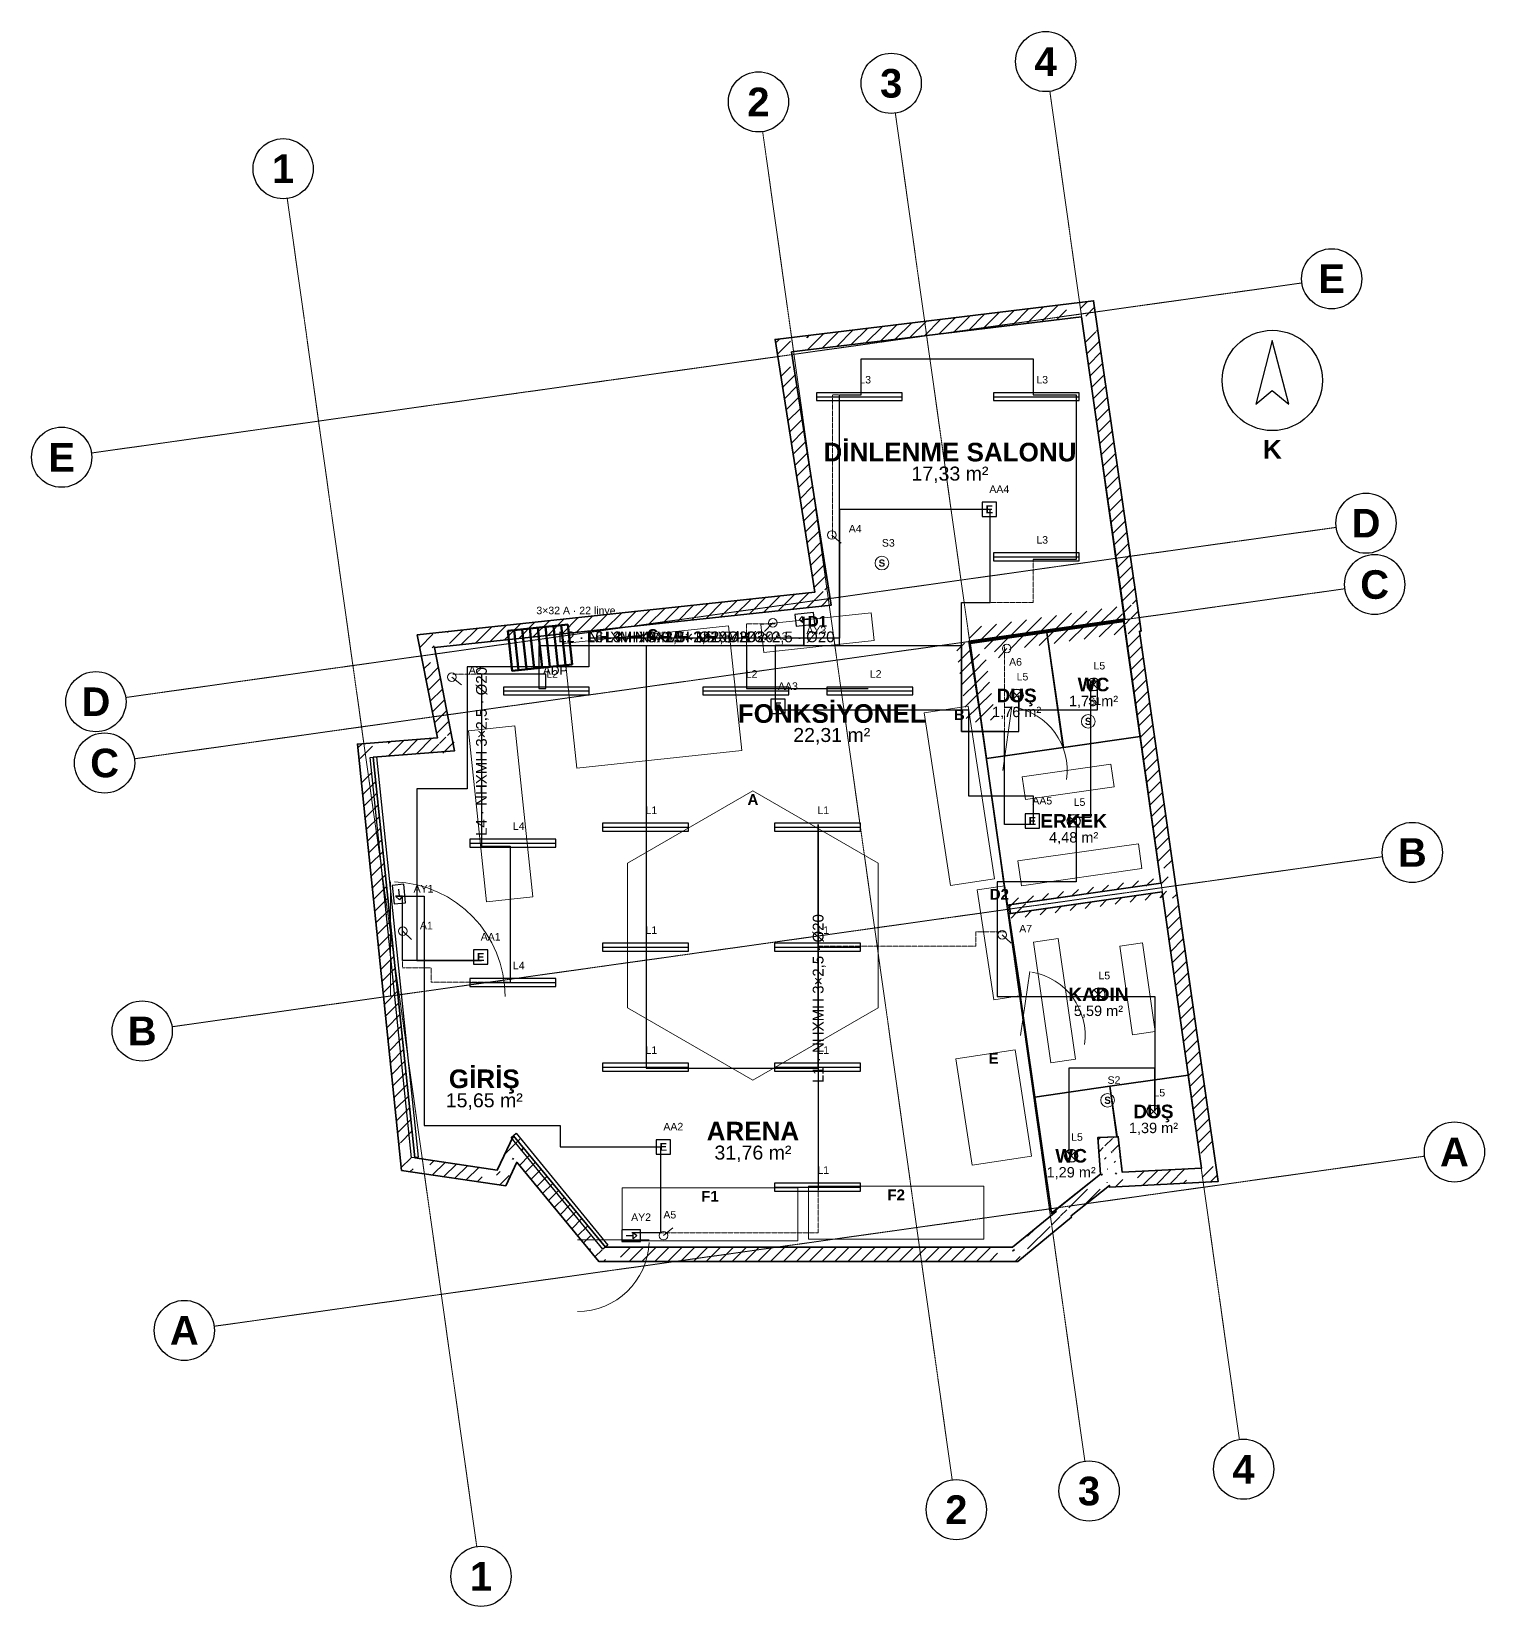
# Model space of a CAD drawing. Header units: millimetres. Extents: x -4770 to 15512, y -5017 to 16972.
import ezdxf
from ezdxf.enums import TextEntityAlignment as Align

# ---------------------------------------------------------------- set-up
doc = ezdxf.new("R2010")
doc.units = ezdxf.units.MM
doc.linetypes.add('DASHDOT', pattern=[3.556, 2.54, -0.508, 0, -0.508])
doc.linetypes.add('DASHED', pattern=[1.524, 1.27, -0.254])
for name, color, linetype, lineweight in [('A-CEPHE', 5, 'Continuous', 25), ('A-DUVAR-MEVCUT', 8, 'Continuous', 35), ('A-DUVAR-YENI', 1, 'Continuous', 35), ('A-EKIPMAN', 9, 'Continuous', 18), ('A-KAPI', 8, 'Continuous', 18), ('A-MOBILYA', 9, 'Continuous', 18), ('A-YAZI', 7, 'Continuous', 13), ('E-AYD-ACIL', 3, 'Continuous', 25), ('E-AYD-ANAHTAR', 2, 'Continuous', 18), ('E-AYD-ARMATUR', 2, 'Continuous', 25), ('E-AYD-DOWNLIGHT', 2, 'Continuous', 25), ('E-AYD-LINYE', 2, 'Continuous', 25), ('E-AYD-SORTI', 2, 'DASHED', 18), ('E-PANO', 7, 'Continuous', 50), ('E-YAZI', 7, 'Continuous', 13), ('G-AKS-BALON', 8, 'Continuous', 25), ('G-AKS-HAT', 8, 'DASHDOT', 18), ('G-KUZEY', 7, 'Continuous', 25)]:
    doc.layers.add(name, color=color, linetype=linetype, lineweight=lineweight)
doc.styles.add('GYM', font='arial.ttf')
doc.styles.add('GYM-B', font='arialbd.ttf')

msp = doc.modelspace()

# ---------------------------------------------------------------- texts
at = {"layer": 'A-EKIPMAN', "style": 'GYM-B'}
for s, p in [('D1', (6200, 8736)), ('C', (3900, 8553)), ('B', (8180, 7433)), ('A', (5300, 6250)), ('D2', (8740, 4926)), ('E', (8660, 2635)), ('F1', (4700, 710)), ('F2', (7300, 730))]:
    msp.add_text(s, height=150, dxfattribs=at).set_placement(p, align=Align.MIDDLE_CENTER)
at = {"layer": 'A-YAZI'}
for s, height, style, p in [('DİNLENME SALONU', 260, 'GYM-B', (8050, 11100)), ('17,33 m²', 195, 'GYM', (8050, 10800)), ('WC', 190, 'GYM-B', (10054, 7855)), ('DUŞ', 190, 'GYM-B', (8981, 7702)), ('1,75 m²', 145, 'GYM', (10054, 7625)), ('FONKSİYONEL', 260, 'GYM-B', (6400, 7450)), ('1,76 m²', 145, 'GYM', (8981, 7472)), ('22,31 m²', 195, 'GYM', (6400, 7150)), ('ERKEK', 190, 'GYM-B', (9777, 5951)), ('4,48 m²', 145, 'GYM', (9777, 5721)), ('KADIN', 190, 'GYM-B', (10123, 3529)), ('5,59 m²', 145, 'GYM', (10123, 3299)), ('GİRİŞ', 260, 'GYM-B', (1550, 2350)), ('15,65 m²', 195, 'GYM', (1550, 2050)), ('DUŞ', 190, 'GYM-B', (10891, 1894)), ('ARENA', 260, 'GYM-B', (5300, 1620)), ('1,39 m²', 145, 'GYM', (10891, 1664)), ('31,76 m²', 195, 'GYM', (5300, 1320)), ('WC', 190, 'GYM-B', (9742, 1275)), ('1,29 m²', 145, 'GYM', (9742, 1045))]:
    msp.add_text(s, height=height, dxfattribs=dict(at, style=style)).set_placement(p, align=Align.MIDDLE_CENTER)
at = {"layer": 'E-YAZI', "style": 'GYM'}
for s, p in [('L2 · NHXMH 3×2,5 · Ø20', (3760, 8520)), ('L6 · NHXMH 3×2,5 · Ø20', (4160, 8520)), ('L3 · NHXMH 3×2,5 · Ø20', (4410, 8520)), ('L5 · NHXMH 3×2,5 · Ø20', (5260, 8520))]:
    msp.add_text(s, height=150, dxfattribs=at).set_placement(p, align=Align.MIDDLE_CENTER)
for s, p in [('L4 · NHXMH 3×2,5 · Ø20', (1510, 6920)), ('L1 · NHXMH 3×2,5 · Ø20', (6210, 3470))]:
    msp.add_text(s, height=150, rotation=90, dxfattribs=at).set_placement(p, align=Align.MIDDLE_CENTER)
at = {"layer": 'G-AKS-BALON', "style": 'GYM-B'}
for s, p in [('4', (9386, 16552)), ('3', (7230, 16249)), ('2', (5377, 15989)), ('1', (-1258, 15056)), ('E', (13378, 13520)), ('E', (-4350, 11028)), ('D', (13858, 10107)), ('C', (13978, 9251)), ('D', (-3871, 7615)), ('C', (-3750, 6759)), ('B', (14504, 5510)), ('B', (-3225, 3018)), ('A', (15092, 1329)), ('A', (-2637, -1163)), ('4', (12149, -3101)), ('3', (9992, -3405)), ('2', (8139, -3665)), ('1', (1504, -4597))]:
    msp.add_text(s, height=399, dxfattribs=at).set_placement(p, align=Align.MIDDLE_CENTER)

# ---------------------------------------------------------------- blocks, each defined once
blk = doc.blocks.new('G_KUZEY')
blk.add_lwpolyline([(0, 560), (-230, -330), (0, -140), (230, -330)], close=True)
blk.add_circle((0, 0), 700)
at = {"style": 'GYM-B'}
blk.add_text('K', height=260, dxfattribs=at).set_placement((0, -960), align=Align.MIDDLE_CENTER)
blk = doc.blocks.new('E_ARMATUR_LINEER')
blk.add_line((-600, 0), (600, 0))
blk.add_lwpolyline([(-600, -55), (600, -55), (600, 55), (-600, 55)], close=True)
at = {"style": 'GYM'}
blk.add_attdef('LINYE', (0, 185), '', height=105, dxfattribs=at)
blk = doc.blocks.new('E_DOWNLIGHT')
for p, q in [((-64, -64), (64, 64)), ((-64, 64), (64, -64))]:
    blk.add_line(p, q)
blk.add_circle((0, 0), 90)
at = {"style": 'GYM'}
blk.add_attdef('LINYE', (0, 210), '', height=105, dxfattribs=at)
blk = doc.blocks.new('E_ACIL')
blk.add_lwpolyline([(-100, -100), (100, -100), (100, 100), (-100, 100)], close=True)
at = {"style": 'GYM-B'}
blk.add_text('E', height=110, dxfattribs=at).set_placement((0, 0), align=Align.MIDDLE_CENTER)
at = {"style": 'GYM'}
blk.add_attdef('KOD', (0, 230), '', height=105, dxfattribs=at)
blk = doc.blocks.new('E_YONLENDIRME')
for points in [[(-130, -80), (130, -80), (130, 80), (-130, 80)], [(30, 45), (80, 0), (30, -45)]]:
    blk.add_lwpolyline(points, close=True)
blk.add_lwpolyline([(-70, 0), (30, 0)])
at = {"style": 'GYM'}
blk.add_attdef('KOD', (0, 205), '', height=105, dxfattribs=at)
blk = doc.blocks.new('E_ANAHTAR')
blk.add_line((0, 0), (130, 110))
blk.add_circle((0, 0), 60)
at = {"style": 'GYM'}
blk.add_attdef('KOD', (0, 240), '', height=105, dxfattribs=at)
blk = doc.blocks.new('E_SENSOR')
blk.add_circle((0, 0), 95)
at = {"style": 'GYM-B'}
blk.add_text('S', height=100, dxfattribs=at).set_placement((0, 0), align=Align.MIDDLE_CENTER)
at = {"style": 'GYM'}
blk.add_attdef('KOD', (0, 230), '', height=105, dxfattribs=at)
blk = doc.blocks.new('E_PANO')
for p, q in [((-330, -280), (-330, 280)), ((-220, -280), (-220, 280)), ((-110, -280), (-110, 280)), ((0, -280), (0, 280)), ((110, -280), (110, 280)), ((220, -280), (220, 280)), ((330, -280), (330, 280))]:
    blk.add_line(p, q)
blk.add_lwpolyline([(-420, -280), (420, -280), (420, 280), (-420, 280)], close=True)
at = {"style": 'GYM'}
for tag, p, height in [('KOD', (0, 380), 120), ('TANIM', (0, -470), 105)]:
    blk.add_attdef(tag, p, '', height=height, dxfattribs=at)

# ---------------------------------------------------------------- hatches: boundary and pattern name
at = {"layer": 'A-DUVAR-MEVCUT'}
h = msp.add_hatch(dxfattribs=at)
h.set_pattern_fill('ANSI31', scale=40)
h.paths.add_polyline_path([(11012, 4959), (11563, 1104), (11761, 1132), (11210, 4987)])
h.paths.add_polyline_path([(11353, 1093), (11563, 1104), (11533, 1314), (11735, 1314), (11773, 1048), (11773, 915), (11377, 894), (11353, 894)])
h.paths.add_polyline_path([(11563, 1104), (10456, 1046), (10466, 846), (11573, 904)])
h.paths.add_polyline_path([(10432, 1256), (10456, 1046), (10666, 1057), (10666, 857), (10278, 836), (10275, 862), (10246, 839), (10246, 1256)])
h.paths.add_polyline_path([(10456, 1046), (10400, 1542), (10201, 1520), (10257, 1024)])
h.paths.add_polyline_path([(10190, 1332), (10190, 1535), (10400, 1542), (10424, 1332)])
h.paths.add_polyline_path([(10400, 1542), (10116, 1532), (10123, 1332), (10407, 1342)])
h.paths.add_polyline_path([(10326, 1322), (10130, 1322), (10116, 1532), (10326, 1539)])
h.paths.add_polyline_path([(10116, 1532), (10150, 1018), (10350, 1031), (10316, 1545)])
h.paths.add_polyline_path([(9940, 850), (10150, 1018), (10136, 1228), (10360, 1228), (10360, 841), (10278, 836), (10275, 862), (10208, 808), (9940, 808)])
h.paths.add_polyline_path([(10150, 1018), (9527, 521), (9652, 365), (10275, 862)])
h.paths.add_polyline_path([(9317, 323), (9531, 498), (9527, 521), (9737, 689), (9737, 409), (9618, 311), (9317, 311)])
h.paths.add_polyline_path([(9527, 521), (9531, 498), (9729, 528), (9725, 551)])
h.paths.add_polyline_path([(9321, 326), (9531, 498), (9527, 521), (9741, 692), (9741, 412), (9590, 288), (9321, 288)])
h.paths.add_polyline_path([(9531, 498), (8924, 0), (9051, -155), (9658, 343)])
h.paths.add_polyline_path([(9134, -86), (8996, -200), (8714, -200), (8714, 0), (8924, 0), (9134, 172)])
h.paths.add_polyline_path([(8924, 0), (3241, 0), (3241, -200), (8924, -200)])
h.paths.add_polyline_path([(3068, 210), (3241, 0), (3451, 0), (3451, -200), (3147, -200), (3031, -60), (3031, 210)])
h.paths.add_polyline_path([(3241, 0), (1957, 1555), (1803, 1428), (3087, -127)])
h.paths.add_polyline_path([(1859, 1345), (1957, 1555), (2130, 1345)])
h.paths.add_polyline_path([(1957, 1555), (1732, 1075), (1913, 990), (2138, 1470)])
h.paths.add_polyline_path([(1522, 904), (1522, 1106), (1732, 1075), (1830, 1285), (1942, 1285), (1942, 1052), (1854, 865), (1784, 865)])
h.paths.add_polyline_path([(1732, 1075), (579, 1247), (549, 1049), (1702, 877)])
h.paths.add_polyline_path([(557, 1457), (579, 1247), (789, 1216), (789, 1037), (631, 1037), (396, 1072), (369, 1333), (369, 1457)])
h.paths.add_polyline_path([(579, 1247), (0, 6840), (-199, 6819), (380, 1226)])
h.paths.add_polyline_path([(210, 6857), (0, 6840), (22, 6630), (-179, 6630), (-210, 6926), (-210, 7024), (117, 7050), (210, 7050)])
h.paths.add_polyline_path([(0, 6840), (1136, 6931), (1120, 7130), (-16, 7039)])
h.paths.add_polyline_path([(1095, 7141), (1136, 6931), (926, 6914), (926, 7141)])
h.paths.add_polyline_path([(1136, 6931), (853, 8372), (657, 8333), (940, 6892)])
h.paths.add_polyline_path([(1063, 8394), (853, 8372), (894, 8162), (690, 8162), (643, 8403), (643, 8551), (936, 8582), (1063, 8582)])
h.paths.add_polyline_path([(853, 8372), (6392, 8965), (6371, 9164), (832, 8571)])
h.paths.add_polyline_path([(6359, 9175), (6392, 8965), (6182, 8943), (6182, 9175)])
h.paths.add_polyline_path([(6392, 8965), (5840, 12499), (5642, 12468), (6194, 8934)])
h.paths.add_polyline_path([(6050, 12524), (5840, 12499), (5873, 12289), (5670, 12289), (5630, 12547), (5630, 12675), (5910, 12709), (6050, 12709)])
h.paths.add_polyline_path([(5840, 12499), (9885, 12990), (9861, 13189), (5816, 12698)])
h.paths.add_polyline_path([(9915, 12780), (9885, 12990), (9675, 12965), (9675, 13166), (9955, 13200), (10057, 13200), (10095, 12935), (10095, 12780)])
h.paths.add_polyline_path([(9885, 12990), (10491, 8771), (10689, 8799), (10083, 13018)])
h.paths.add_polyline_path([(10500, 8561), (10473, 8753), (10281, 8725), (10281, 8741), (10491, 8771), (10461, 8981), (10663, 8981), (10701, 8716), (10701, 8599), (10697, 8598), (10701, 8571), (10701, 8561)])
h.paths.add_polyline_path([(10491, 8771), (8314, 8462), (8342, 8264), (10519, 8573)])
h.paths.add_polyline_path([(8524, 8472), (8329, 8444), (8356, 8252), (8346, 8252), (8314, 8462), (8524, 8492)])
h.paths.add_polyline_path([(8314, 8462), (8486, 7339), (8683, 7369), (8512, 8492)])
h.paths.add_polyline_path([(8456, 7549), (8486, 7339), (8454, 7549)])
h.paths.add_polyline_path([(8486, 7339), (8329, 8444), (8131, 8416), (8288, 7311)])
h.paths.add_polyline_path([(8539, 8474), (8329, 8444), (8359, 8234), (8349, 8234), (8314, 8462), (8539, 8494)])
h.paths.add_polyline_path([(8329, 8444), (10473, 8753), (10444, 8951), (8300, 8642)])
h.paths.add_polyline_path([(10503, 8543), (10473, 8753), (10263, 8723), (10263, 8739), (10491, 8771), (10463, 8963), (10665, 8963), (10683, 8841), (10683, 8543)])
h.paths.add_polyline_path([(10473, 8753), (10996, 5080), (11194, 5108), (10671, 8781)])
h.paths.add_polyline_path([(11025, 4870), (11012, 4959), (10786, 4927), (10786, 5050), (10996, 5080), (10966, 5290), (11168, 5290), (11206, 5024), (11206, 4870)])
h.paths.add_polyline_path([(10996, 5080), (8877, 4779), (8905, 4581), (11024, 4882)])
h.paths.add_polyline_path([(9087, 4685), (8895, 4658), (8877, 4779), (9087, 4809)])
h.paths.add_polyline_path([(8877, 4779), (8895, 4658), (9093, 4688), (9075, 4809)])
h.paths.add_polyline_path([(9105, 4688), (8895, 4658), (8877, 4779), (9105, 4811)])
h.paths.add_polyline_path([(8895, 4658), (11012, 4959), (10984, 5157), (8867, 4856)])
h.paths.add_polyline_path([(11042, 4749), (11012, 4959), (10802, 4929), (10802, 5052), (10996, 5080), (10983, 5169), (11185, 5169), (11222, 4912), (11222, 4910), (11221, 4910), (11222, 4903), (11222, 4749)])

# ---------------------------------------------------------------- linework, layer by layer
at = {"layer": 'A-CEPHE'}
for points in [[(-45, 6835), (45, 6845), (625, 1255), (535, 1245)], [(3275, 29), (3205, -29), (1925, 1531), (1995, 1589)]]:
    msp.add_lwpolyline(points, close=True, dxfattribs=at)
at = {"layer": 'A-DUVAR-MEVCUT'}
for points in [[(11221, 4910), (11792, 916), (10278, 836), (10275, 862), (9743, 437), (9746, 416), (8996, -200), (3147, -200), (2004, 1184), (1850, 855), (396, 1072), (-220, 7023), (897, 7112), (615, 8548), (6162, 9142), (5610, 12673), (10055, 13212), (10717, 8601), (10697, 8598), (11222, 4910)], [(11012, 4959), (11563, 1104), (10456, 1046), (10400, 1542), (10116, 1532), (10150, 1018), (9527, 521), (9531, 498), (8924, 0), (3241, 0), (1957, 1555), (1732, 1075), (579, 1247), (0, 6840), (1136, 6931), (853, 8372), (6392, 8965), (5840, 12499), (9885, 12990), (10491, 8771), (8314, 8462), (8486, 7339), (8329, 8444), (10473, 8753), (10996, 5080), (8877, 4779), (8895, 4658)]]:
    msp.add_lwpolyline(points, close=True, dxfattribs=at)
at = {"layer": 'A-DUVAR-YENI'}
for points in [[(10473, 8753), (8329, 8444), (8849, 4775), (10996, 5080)], [(9403, 8580), (9632, 6977), (8559, 6824), (8331, 8428)], [(10476, 8733), (10704, 7129), (9633, 6977), (9404, 8581)], [(11012, 4959), (8868, 4654), (9466, 472), (10150, 1018), (10116, 1532), (10400, 1542), (10456, 1046), (11563, 1104)], [(10280, 2245), (10381, 1541), (10116, 1532), (10150, 1018), (9497, 497), (9463, 492), (9234, 2095)], [(11377, 2402), (11563, 1104), (10456, 1046), (10400, 1542), (10382, 1541), (10281, 2245)]]:
    msp.add_lwpolyline(points, close=True, dxfattribs=at)
at = {"layer": 'A-EKIPMAN'}
for points in [[(6991, 8468), (6950, 8856), (5409, 8692), (5450, 8304)], [(4960, 8673), (2654, 8427), (2840, 6687), (5146, 6933)], [(8302, 7553), (7689, 7459), (8058, 5047), (8671, 5141)], [(5300, 6370), (3551, 5360), (3551, 3340), (5300, 2330), (7049, 3340), (7049, 5360)], [(8816, 5046), (8430, 4987), (8664, 3454), (9050, 3513)], [(9189, 1272), (8962, 2755), (8131, 2628), (8358, 1145)], [(5925, 90), (5925, 830), (3475, 830), (3475, 90)], [(8525, 110), (8525, 850), (6075, 850), (6075, 110)]]:
    msp.add_lwpolyline(points, close=True, dxfattribs=at)
at = {"layer": 'A-KAPI'}
for p, q in [((8787, 6654), (8913, 7546)), ((240, 3500), (240, 5100)), ((9037, 2954), (9163, 3846)), ((2850, 100), (3850, 100))]:
    msp.add_line(p, q, dxfattribs=at)
for centre, radius, start, end in [((8787, 6654), 900, -8, 80), ((240, 3500), 1600, 0, 88), ((9037, 2954), 900, -8, 80), ((2850, 100), 1000, -90, -2)]:
    msp.add_arc(centre, radius, start, end, dxfattribs=at)
at = {"layer": 'A-MOBILYA'}
for points in [[(1978, 7277), (1331, 7209), (1582, 4823), (2229, 4891)], [(9058, 6567), (9103, 6250), (10341, 6425), (10296, 6742)], [(8998, 5391), (9047, 5045), (10730, 5284), (10681, 5630)], [(9562, 4307), (9215, 4257), (9456, 2574), (9802, 2624)], [(10737, 4247), (10420, 4202), (10597, 2965), (10914, 3010)]]:
    msp.add_lwpolyline(points, close=True, dxfattribs=at)
at = {"layer": 'E-AYD-LINYE'}
for p, q in [((6810, 11900), (6810, 12400)), ((6810, 12400), (9210, 12400)), ((9210, 12400), (9210, 11900)), ((6510, 8400), (6510, 11900)), ((6510, 11900), (6810, 11900)), ((9210, 11900), (9810, 11900)), ((9810, 11900), (9810, 9600)), ((8610, 10300), (6510, 10300)), ((6510, 10300), (6510, 8500)), ((8610, 9000), (8610, 10300)), ((9810, 9600), (9210, 9600)), ((6010, 8400), (6010, 8800)), ((6010, 8800), (6010, 8400)), ((8210, 7200), (8210, 9000)), ((8210, 9000), (8610, 9000)), ((2310, 8400), (3810, 8400)), ((2310, 8400), (5210, 8400)), ((2310, 8400), (6510, 8400)), ((2310, 8400), (2310, 7800)), ((2310, 8400), (8210, 8400)), ((2310, 8400), (6010, 8400)), ((6510, 8500), (3010, 8500)), ((3010, 8500), (3010, 8100)), ((3810, 8400), (3810, 5900)), ((5210, 8400), (5210, 7800)), ((6010, 8400), (5610, 8400)), ((5610, 8400), (5610, 7500)), ((8210, 8400), (8210, 7200)), ((3010, 8100), (1310, 8100)), ((1310, 8100), (1310, 6400)), ((2410, 8000), (1510, 8000)), ((1510, 8000), (1510, 5600)), ((2410, 7800), (2410, 8000)), ((2310, 7800), (2410, 7800)), ((5210, 7800), (6910, 7800)), ((9010, 7200), (9010, 7700)), ((9010, 7700), (9010, 7500)), ((10110, 7900), (10010, 7900)), ((10010, 7900), (10010, 6000)), ((10110, 7500), (10110, 7900)), ((5610, 7500), (8310, 7500)), ((8310, 7500), (8310, 6300)), ((9010, 7500), (10110, 7500)), ((8210, 7200), (9010, 7200)), ((8810, 7200), (8210, 7200)), ((8810, 5900), (8810, 7200)), ((1310, 6400), (610, 6400)), ((610, 6400), (610, 4000)), ((8310, 6300), (9210, 6300)), ((9210, 6300), (9210, 5900)), ((10010, 6000), (9810, 6000)), ((9810, 6000), (9810, 5100)), ((3810, 5900), (3810, 4200)), ((6210, 4200), (6210, 5900)), ((6210, 5900), (6210, 800)), ((9210, 5900), (8810, 5900)), ((1510, 5600), (1910, 5600)), ((1910, 5600), (1910, 3700)), ((9810, 5100), (8710, 5100)), ((8710, 5100), (8710, 3500)), ((410, 4900), (310, 4900)), ((310, 4900), (710, 4900)), ((410, 4000), (410, 4900)), ((710, 4900), (710, 1700)), ((3810, 4200), (3810, 2500)), ((6210, 2500), (6210, 4200)), ((1510, 4000), (410, 4000)), ((610, 4000), (1510, 4000)), ((8710, 3500), (10110, 3500)), ((10110, 3500), (10910, 3500)), ((10910, 3500), (10910, 1900)), ((3810, 2500), (6210, 2500)), ((10910, 2500), (9710, 2500)), ((9710, 2500), (9710, 1300)), ((10910, 1900), (10910, 2500)), ((710, 1700), (2610, 1700)), ((2610, 1700), (2610, 1400)), ((2610, 1400), (4010, 1400)), ((4010, 1400), (4010, 200)), ((4010, 200), (3610, 200))]:
    msp.add_line(p, q, dxfattribs=at)
at = {"layer": 'E-AYD-SORTI'}
for p, q in [((6410, 9900), (6410, 11900)), ((6410, 11900), (6810, 11900)), ((9210, 9000), (9210, 9600)), ((8210, 7200), (8210, 9000)), ((8210, 9000), (9210, 9000)), ((5610, 8700), (5210, 8700)), ((5210, 8700), (5210, 7800)), ((8810, 8400), (8810, 7200)), ((1110, 8000), (2410, 8000)), ((2410, 8000), (2410, 7800)), ((8810, 7200), (8210, 7200)), ((410, 4400), (410, 3900)), ((8810, 4400), (8410, 4400)), ((8410, 4400), (8410, 4200)), ((8410, 4200), (6210, 4200)), ((410, 3900), (810, 3900)), ((810, 3900), (810, 3700)), ((810, 3700), (1910, 3700)), ((6210, 200), (6210, 800)), ((4010, 200), (6210, 200))]:
    msp.add_line(p, q, dxfattribs=at)
at = {"layer": 'G-AKS-BALON'}
for centre in [(9386, 16552), (7230, 16249), (5377, 15989), (-1258, 15056), (13378, 13520), (-4350, 11028), (13858, 10107), (13978, 9251), (-3871, 7615), (-3750, 6759), (14504, 5510), (-3225, 3018), (15092, 1329), (-2637, -1163), (12149, -3101), (9992, -3405), (8139, -3665), (1504, -4597)]:
    msp.add_circle(centre, 420, dxfattribs=at)
at = {"layer": 'G-AKS-HAT'}
for p, q in [((12090, -2686), (9445, 16136)), ((9933, -2989), (7288, 15833)), ((8081, -3249), (5436, 15573)), ((1445, -4182), (-1200, 14640)), ((-3934, 11087), (12962, 13461)), ((-3455, 7674), (13442, 10049)), ((-3334, 6818), (13562, 9192)), ((-2809, 3077), (14088, 5451)), ((-2221, -1105), (14676, 1270))]:
    msp.add_line(p, q, dxfattribs=at)

# ---------------------------------------------------------------- block references
at = {"layer": 'E-AYD-ACIL'}
for name, p, values in [('E_ACIL', (8600, 10300), {'KOD': 'AA4'}), ('E_ACIL', (5650, 7550), {'KOD': 'AA3'}), ('E_ACIL', (9200, 5950), {'KOD': 'AA5'}), ('E_ACIL', (1500, 4050), {'KOD': 'AA1'}), ('E_ACIL', (4050, 1400), {'KOD': 'AA2'}), ('E_YONLENDIRME', (3600, 160), {'KOD': 'AY2'})]:
    msp.add_blockref(name, p, dxfattribs=at).add_auto_attribs(values)
ref = msp.add_blockref('E_YONLENDIRME', (6024, 8765), dxfattribs=dict(at, rotation=186.1))
ref.add_attrib('KOD', 'AY3', (6046, 8561), dxfattribs={"layer": '0', "height": 105, "style": 'GYM'})
ref = msp.add_blockref('E_YONLENDIRME', (359, 4930), dxfattribs=dict(at, rotation=275.9))
ref.add_attrib('KOD', 'AY1', (563, 4951), dxfattribs={"layer": '0', "height": 105, "style": 'GYM'})
at = {"layer": 'E-AYD-ANAHTAR'}
ref = msp.add_blockref('E_ANAHTAR', (6401, 9942), dxfattribs=dict(at, rotation=278.9))
ref.add_attrib('KOD', 'A4', (6638, 9979), dxfattribs={"layer": '0', "height": 105, "style": 'GYM'})
for name, p, values in [('E_SENSOR', (7100, 9550), {'KOD': 'S3'}), ('E_SENSOR', (9980, 7340), {'KOD': 'S1'}), ('E_SENSOR', (10250, 2050), {'KOD': 'S2'}), ('E_ANAHTAR', (4050, 160), {'KOD': 'A5'})]:
    msp.add_blockref(name, p, dxfattribs=at).add_auto_attribs(values)
ref = msp.add_blockref('E_ANAHTAR', (5577, 8717), dxfattribs=dict(at, rotation=186.1))
ref.add_attrib('KOD', 'A3', (5603, 8478), dxfattribs={"layer": '0', "height": 105, "style": 'GYM'})
ref = msp.add_blockref('E_ANAHTAR', (8842, 8356), dxfattribs=dict(at, rotation=188.2))
ref.add_attrib('KOD', 'A6', (8876, 8118), dxfattribs={"layer": '0', "height": 105, "style": 'GYM'})
ref = msp.add_blockref('E_ANAHTAR', (1097, 7959), dxfattribs=dict(at, rotation=281.1))
ref.add_attrib('KOD', 'A2', (1333, 8005), dxfattribs={"layer": '0', "height": 105, "style": 'GYM'})
ref = msp.add_blockref('E_ANAHTAR', (412, 4412), dxfattribs=dict(at, rotation=275.9))
ref.add_attrib('KOD', 'A1', (651, 4437), dxfattribs={"layer": '0', "height": 105, "style": 'GYM'})
ref = msp.add_blockref('E_ANAHTAR', (8779, 4359), dxfattribs=dict(at, rotation=278.1))
ref.add_attrib('KOD', 'A7', (9017, 4393), dxfattribs={"layer": '0', "height": 105, "style": 'GYM'})
at = {"layer": 'E-AYD-ARMATUR'}
for p, values in [((6785, 11873), {'LINYE': 'L3'}), ((9256, 11873), {'LINYE': 'L3'}), ((9256, 9637), {'LINYE': 'L3'}), ((2416, 7765), {'LINYE': 'L2'}), ((5199, 7765), {'LINYE': 'L2'}), ((6932, 7765), {'LINYE': 'L2'}), ((3800, 5862), {'LINYE': 'L1'}), ((6200, 5862), {'LINYE': 'L1'}), ((1950, 5641), {'LINYE': 'L4'}), ((3800, 4188), {'LINYE': 'L1'}), ((6200, 4188), {'LINYE': 'L1'}), ((1950, 3695), {'LINYE': 'L4'}), ((3800, 2513), {'LINYE': 'L1'}), ((6200, 2513), {'LINYE': 'L1'}), ((6200, 838), {'LINYE': 'L1'})]:
    msp.add_blockref('E_ARMATUR_LINEER', p, dxfattribs=at).add_auto_attribs(values)
at = {"layer": 'E-AYD-DOWNLIGHT'}
for p in [(10054, 7855), (8981, 7702), (9777, 5951), (10123, 3529), (10891, 1894), (9742, 1275)]:
    msp.add_blockref('E_DOWNLIGHT', p, dxfattribs=at).add_auto_attribs({'LINYE': 'L5'})
at = {"layer": 'E-PANO'}
ref = msp.add_blockref('E_PANO', (2327, 8369), dxfattribs=dict(at, rotation=186.1))
ref.add_attrib('KOD', 'ADP', (2367, 7991), dxfattribs={"layer": '0', "height": 120, "style": 'GYM'})
ref.add_attrib('TANIM', '3×32 A · 22 linye', (2277, 8836), dxfattribs={"layer": '0', "height": 105, "style": 'GYM'})
at = {"layer": 'G-KUZEY'}
msp.add_blockref('G_KUZEY', (12550, 12100), dxfattribs=at)

msp.set_redraw_order([(e.dxf.handle, doc.entitydb.next_handle()) for e in msp.query("TEXT MTEXT ATTDEF DIMENSION ARC_DIMENSION")])  # texts and dimensions are drawn at this point

doc.saveas('drawing.dxf')
